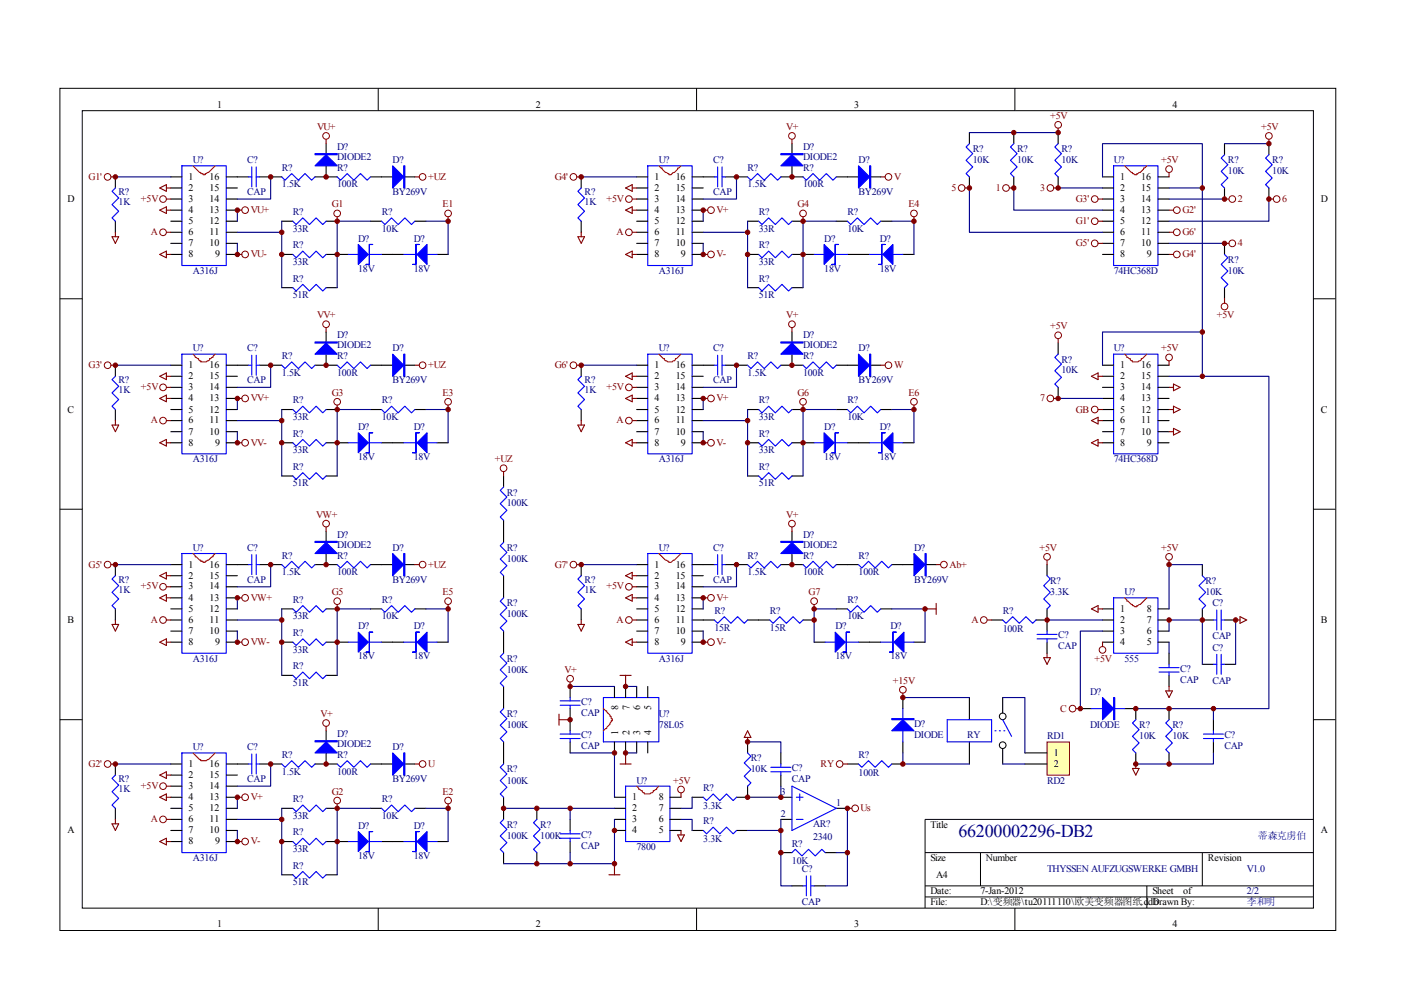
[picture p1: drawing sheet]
<svg xmlns="http://www.w3.org/2000/svg" width="297mm" height="210mm" viewBox="0 0 297 210" stroke-linecap="round" stroke-linejoin="round" font-family="sans-serif">
<defs><g id="words">
<text font-size="3.8" fill="#000080" x="203.2" y="177.5">66200002296-DB2</text>
<g font-size="2.1">
<text x="46.1" y="22.9">1</text>
<text x="113.6" y="22.9">2</text>
<text x="181.1" y="22.9">3</text>
<text x="248.6" y="22.9">4</text>
<text x="40" y="38.1">1</text>
<text x="40" y="40.5">2</text>
<text x="44.4" y="40.5">15</text>
<text x="44.4" y="38.1">16</text>
<text x="138.8" y="38.1">1</text>
<text x="138.8" y="40.5">2</text>
<text x="143.3" y="40.5">15</text>
<text x="143.3" y="38.1">16</text>
<text x="237.5" y="38.1">1</text>
<text x="237.5" y="40.5">2</text>
<text x="242" y="40.5">15</text>
<text x="242" y="38.1">16</text>
<text x="14.3" y="42.8">D</text>
<text x="40" y="42.8">3</text>
<text x="40" y="45.1">4</text>
<text x="40" y="47.5">5</text>
<text x="44.4" y="47.5">12</text>
<text x="44.4" y="45.1">13</text>
<text x="44.4" y="42.8">14</text>
<text x="138.8" y="42.8">3</text>
<text x="138.8" y="45.1">4</text>
<text x="138.8" y="47.5">5</text>
<text x="143.3" y="47.5">12</text>
<text x="143.3" y="45.1">13</text>
<text x="143.3" y="42.8">14</text>
<text x="237.5" y="42.8">3</text>
<text x="237.5" y="45.1">4</text>
<text x="237.5" y="47.5">5</text>
<text x="242" y="47.5">12</text>
<text x="242" y="45.1">13</text>
<text x="242" y="42.8">14</text>
<text x="280.1" y="42.8">D</text>
<text x="40" y="49.9">6</text>
<text x="40" y="52.2">7</text>
<text x="44.4" y="52.2">10</text>
<text x="44.4" y="49.9">11</text>
<text x="138.8" y="49.9">6</text>
<text x="138.8" y="52.2">7</text>
<text x="143.3" y="52.2">10</text>
<text x="143.3" y="49.9">11</text>
<text x="237.5" y="49.9">6</text>
<text x="237.5" y="52.2">7</text>
<text x="242" y="52.2">10</text>
<text x="242" y="49.9">11</text>
<text x="40" y="54.5">8</text>
<text x="45.6" y="54.5">9</text>
<text x="138.8" y="54.5">8</text>
<text x="144.4" y="54.5">9</text>
<text x="237.5" y="54.5">8</text>
<text x="243.2" y="54.5">9</text>
<text x="40" y="78.1">1</text>
<text x="40" y="80.4">2</text>
<text x="40" y="82.7">3</text>
<text x="44.4" y="82.7">14</text>
<text x="44.4" y="80.4">15</text>
<text x="44.4" y="78.1">16</text>
<text x="138.8" y="78.1">1</text>
<text x="138.8" y="80.4">2</text>
<text x="138.8" y="82.7">3</text>
<text x="143.3" y="82.7">14</text>
<text x="143.3" y="80.4">15</text>
<text x="143.3" y="78.1">16</text>
<text x="237.5" y="78.1">1</text>
<text x="237.5" y="80.4">2</text>
<text x="237.5" y="82.7">3</text>
<text x="242" y="82.7">14</text>
<text x="242" y="80.4">15</text>
<text x="242" y="78.1">16</text>
<text x="14.3" y="87.5">C</text>
<text x="40" y="85.1">4</text>
<text x="40" y="87.5">5</text>
<text x="40" y="89.8">6</text>
<text x="44.4" y="89.8">11</text>
<text x="44.4" y="87.5">12</text>
<text x="44.4" y="85.1">13</text>
<text x="138.8" y="85.1">4</text>
<text x="138.8" y="87.5">5</text>
<text x="138.8" y="89.8">6</text>
<text x="143.3" y="89.8">11</text>
<text x="143.3" y="87.5">12</text>
<text x="143.3" y="85.1">13</text>
<text x="237.5" y="85.1">4</text>
<text x="237.5" y="87.5">5</text>
<text x="237.5" y="89.8">6</text>
<text x="242" y="89.8">11</text>
<text x="242" y="87.5">12</text>
<text x="242" y="85.1">13</text>
<text x="280.1" y="87.5">C</text>
<text x="40" y="92.1">7</text>
<text x="40" y="94.5">8</text>
<text x="44.4" y="92.1">10</text>
<text x="45.6" y="94.5">9</text>
<text x="138.8" y="92.1">7</text>
<text x="138.8" y="94.5">8</text>
<text x="143.3" y="92.1">10</text>
<text x="144.4" y="94.5">9</text>
<text x="237.5" y="92.1">7</text>
<text x="237.5" y="94.5">8</text>
<text x="242" y="92.1">10</text>
<text x="243.2" y="94.5">9</text>
<text x="40" y="120.3">1</text>
<text x="40" y="122.7">2</text>
<text x="40" y="125">3</text>
<text x="44.4" y="125">14</text>
<text x="44.4" y="122.7">15</text>
<text x="44.4" y="120.3">16</text>
<text x="138.8" y="120.3">1</text>
<text x="138.8" y="122.7">2</text>
<text x="138.8" y="125">3</text>
<text x="143.3" y="125">14</text>
<text x="143.3" y="122.7">15</text>
<text x="143.3" y="120.3">16</text>
<text x="40" y="127.4">4</text>
<text x="40" y="129.7">5</text>
<text x="44.4" y="129.7">12</text>
<text x="44.4" y="127.4">13</text>
<text x="138.8" y="127.4">4</text>
<text x="138.8" y="129.7">5</text>
<text x="143.3" y="129.7">12</text>
<text x="143.3" y="127.4">13</text>
<text x="237.5" y="129.7">1</text>
<text x="243.2" y="129.7">8</text>
<text x="14.3" y="132.1">B</text>
<text x="40" y="132.1">6</text>
<text x="40" y="134.4">7</text>
<text x="40" y="136.8">8</text>
<text x="44.4" y="134.4">10</text>
<text x="44.4" y="132.1">11</text>
<text x="45.6" y="136.8">9</text>
<text x="138.8" y="132.1">6</text>
<text x="138.8" y="134.4">7</text>
<text x="138.8" y="136.8">8</text>
<text x="143.3" y="134.4">10</text>
<text x="143.3" y="132.1">11</text>
<text x="144.4" y="136.8">9</text>
<text x="237.5" y="132.1">2</text>
<text x="237.5" y="134.4">3</text>
<text x="237.5" y="136.8">4</text>
<text x="243.2" y="136.8">5</text>
<text x="243.2" y="134.4">6</text>
<text x="243.2" y="132.1">7</text>
<text x="280.1" y="132.1">B</text>
<text x="131.1" y="155.9" transform="rotate(-90 131.1 155.9)">1</text>
<text x="131.1" y="150.5" transform="rotate(-90 131.1 150.5)">8</text>
<text x="133.4" y="155.9" transform="rotate(-90 133.4 155.9)">2</text>
<text x="133.4" y="150.5" transform="rotate(-90 133.4 150.5)">7</text>
<text x="135.7" y="155.9" transform="rotate(-90 135.7 155.9)">3</text>
<text x="135.7" y="150.5" transform="rotate(-90 135.7 150.5)">6</text>
<text x="138.1" y="155.9" transform="rotate(-90 138.1 155.9)">4</text>
<text x="138.1" y="150.5" transform="rotate(-90 138.1 150.5)">5</text>
<text x="223.4" y="160.3">1</text>
<text x="40" y="162.6">1</text>
<text x="40" y="164.9">2</text>
<text x="40" y="167.3">3</text>
<text x="44.4" y="167.3">14</text>
<text x="44.4" y="164.9">15</text>
<text x="44.4" y="162.6">16</text>
<text x="223.4" y="162.6">2</text>
<text x="40" y="169.6">4</text>
<text x="40" y="172">5</text>
<text x="44.4" y="172">12</text>
<text x="44.4" y="169.6">13</text>
<text x="134" y="169.6">1</text>
<text x="134" y="172">2</text>
<text x="139.7" y="172">7</text>
<text x="139.7" y="169.6">8</text>
<text x="14.3" y="176.7">A</text>
<text x="40" y="174.3">6</text>
<text x="40" y="176.7">7</text>
<text x="40" y="179">8</text>
<text x="44.4" y="176.7">10</text>
<text x="44.4" y="174.3">11</text>
<text x="45.6" y="179">9</text>
<text x="134" y="174.3">3</text>
<text x="134" y="176.7">4</text>
<text x="139.7" y="176.7">5</text>
<text x="139.7" y="174.3">6</text>
<text x="197.3" y="175.5">Title</text>
<text x="280.1" y="176.7">A</text>
<text x="197.3" y="182.6">Size</text>
<text x="209" y="182.6">Number</text>
<text x="256.1" y="182.6">Revision</text>
<text x="197.3" y="189.6">Date:</text>
<text x="197.3" y="192">File:</text>
<text x="198.5" y="186.1">A4</text>
<text x="207.9" y="189.6">7-Jan-2012</text>
<text x="207.9" y="192">D:\变频器\tu20111110\欧美变频器图纸.ddb</text>
<text x="244.3" y="189.6">Sheet</text>
<text x="244.3" y="192">Drawn By:</text>
<text x="250.9" y="189.6">of</text>
<text x="46.1" y="196.6">1</text>
<text x="113.6" y="196.6">2</text>
<text x="181.1" y="196.6">3</text>
<text x="248.6" y="196.6">4</text>
</g>
<g font-size="2.1" fill="#800000">
<text x="67.2" y="27.5">VU+</text>
<text x="166.7" y="27.5">V+</text>
<text x="222.7" y="25.2">+5V</text>
<text x="267.4" y="27.5">+5V</text>
<text x="246.2" y="34.6">+5V</text>
<text x="18.8" y="38.1">G1'</text>
<text x="90.8" y="38.1">+UZ</text>
<text x="117.6" y="38.1">G4'</text>
<text x="189.6" y="38.1">V</text>
<text x="201.8" y="40.5">5</text>
<text x="211.2" y="40.5">1</text>
<text x="220.6" y="40.5">3</text>
<text x="29.9" y="42.8">+5V</text>
<text x="53.2" y="45.1">VU+</text>
<text x="70.4" y="44">G1</text>
<text x="93.8" y="44">E1</text>
<text x="128.6" y="42.8">+5V</text>
<text x="151.9" y="45.1">V+</text>
<text x="169.1" y="44">G4</text>
<text x="192.6" y="44">E4</text>
<text x="228.1" y="47.5">G1'</text>
<text x="228.1" y="42.8">G3'</text>
<text x="250.7" y="45.1">G2'</text>
<text x="262.5" y="42.8">2</text>
<text x="271.9" y="42.8">6</text>
<text x="32" y="49.9">A</text>
<text x="130.7" y="49.9">A</text>
<text x="228.1" y="52.2">G5'</text>
<text x="250.7" y="49.9">G6'</text>
<text x="262.5" y="52.2">4</text>
<text x="53.2" y="54.5">VU-</text>
<text x="151.9" y="54.5">V-</text>
<text x="250.7" y="54.5">G4'</text>
<text x="67.2" y="67.5">VV+</text>
<text x="166.7" y="67.5">V+</text>
<text x="222.7" y="69.8">+5V</text>
<text x="258" y="67.5">+5V</text>
<text x="246.2" y="74.5">+5V</text>
<text x="18.8" y="78.1">G3'</text>
<text x="29.9" y="82.7">+5V</text>
<text x="70.4" y="83.9">G3</text>
<text x="90.8" y="78.1">+UZ</text>
<text x="93.8" y="83.9">E3</text>
<text x="117.6" y="78.1">G6'</text>
<text x="128.6" y="82.7">+5V</text>
<text x="169.1" y="83.9">G6</text>
<text x="189.6" y="78.1">W</text>
<text x="192.6" y="83.9">E6</text>
<text x="32" y="89.8">A</text>
<text x="53.2" y="85.1">VV+</text>
<text x="130.7" y="89.8">A</text>
<text x="151.9" y="85.1">V+</text>
<text x="220.6" y="85.1">7</text>
<text x="228.1" y="87.5">GB</text>
<text x="53.2" y="94.5">VV-</text>
<text x="151.9" y="94.5">V-</text>
<text x="104.9" y="98">+UZ</text>
<text x="67.1" y="109.7">VW+</text>
<text x="166.7" y="109.7">V+</text>
<text x="220.4" y="116.8">+5V</text>
<text x="246.2" y="116.8">+5V</text>
<text x="18.8" y="120.3">G5'</text>
<text x="29.9" y="125">+5V</text>
<text x="90.8" y="120.3">+UZ</text>
<text x="117.6" y="120.3">G7'</text>
<text x="128.6" y="125">+5V</text>
<text x="201.3" y="120.3">Ab+</text>
<text x="53.2" y="127.4">VW+</text>
<text x="70.4" y="126.2">G5</text>
<text x="93.8" y="126.2">E5</text>
<text x="151.9" y="127.4">V+</text>
<text x="171.4" y="126.2">G7</text>
<text x="32" y="132.1">A</text>
<text x="53.2" y="136.8">VW-</text>
<text x="130.7" y="132.1">A</text>
<text x="151.9" y="136.8">V-</text>
<text x="206" y="132.1">A</text>
<text x="119.7" y="142.6">V+</text>
<text x="232.1" y="140.3">+5V</text>
<text x="189.3" y="145">+15V</text>
<text x="68" y="152">V+</text>
<text x="224.8" y="150.9">C</text>
<text x="18.8" y="162.6">G2'</text>
<text x="29.9" y="167.3">+5V</text>
<text x="90.8" y="162.6">U</text>
<text x="142.7" y="166.1">+5V</text>
<text x="174" y="162.6">RY</text>
<text x="53.2" y="169.6">V+</text>
<text x="70.4" y="168.5">G2</text>
<text x="93.8" y="168.5">E2</text>
<text x="182.5" y="172">Us</text>
<text x="32" y="174.3">A</text>
<text x="53.2" y="179">V-</text>
</g>
<g font-size="2.1" fill="#000080">
<text x="40.9" y="34.6">U?</text>
<text x="52.4" y="34.6">C?</text>
<text x="71.5" y="31.8">D?</text>
<text x="71.5" y="33.9">DIODE2</text>
<text x="83.2" y="34.6">D?</text>
<text x="139.7" y="34.6">U?</text>
<text x="151.2" y="34.6">C?</text>
<text x="170.3" y="31.8">D?</text>
<text x="170.3" y="33.9">DIODE2</text>
<text x="182" y="34.6">D?</text>
<text x="206.2" y="32.3">R?</text>
<text x="206.2" y="34.6">10K</text>
<text x="215.6" y="32.3">R?</text>
<text x="215.6" y="34.6">10K</text>
<text x="225" y="32.3">R?</text>
<text x="225" y="34.6">10K</text>
<text x="236.1" y="34.6">U?</text>
<text x="260.3" y="34.6">R?</text>
<text x="269.7" y="34.6">R?</text>
<text x="25.1" y="41.4">R?</text>
<text x="52.4" y="41.4">CAP</text>
<text x="59.8" y="36.3">R?</text>
<text x="59.8" y="39.7">1.5K</text>
<text x="71.5" y="36.3">R?</text>
<text x="71.5" y="39.7">100R</text>
<text x="83.2" y="41.4">BY269V</text>
<text x="124" y="41.4">R?</text>
<text x="151.2" y="41.4">CAP</text>
<text x="158.5" y="36.3">R?</text>
<text x="158.5" y="39.7">1.5K</text>
<text x="170.3" y="36.3">R?</text>
<text x="170.3" y="39.7">100R</text>
<text x="182" y="41.4">BY269V</text>
<text x="260.3" y="36.9">10K</text>
<text x="269.7" y="36.9">10K</text>
<text x="25.1" y="43.5">1K</text>
<text x="62.1" y="45.6">R?</text>
<text x="80.9" y="45.6">R?</text>
<text x="124" y="43.5">1K</text>
<text x="160.9" y="45.6">R?</text>
<text x="179.7" y="45.6">R?</text>
<text x="62.1" y="49.1">33R</text>
<text x="62.1" y="52.7">R?</text>
<text x="75.9" y="51.2">D?</text>
<text x="80.9" y="49.1">10K</text>
<text x="87.7" y="51.2">D?</text>
<text x="160.9" y="49.1">33R</text>
<text x="160.9" y="52.7">R?</text>
<text x="174.8" y="51.2">D?</text>
<text x="179.7" y="49.1">10K</text>
<text x="186.5" y="51.2">D?</text>
<text x="40.9" y="58.1">A316J</text>
<text x="62.1" y="56.2">33R</text>
<text x="62.1" y="59.7">R?</text>
<text x="75.9" y="57.6">18V</text>
<text x="87.7" y="57.6">18V</text>
<text x="139.7" y="58.1">A316J</text>
<text x="160.9" y="56.2">33R</text>
<text x="160.9" y="59.7">R?</text>
<text x="174.8" y="57.6">18V</text>
<text x="186.5" y="57.6">18V</text>
<text x="236.1" y="58.1">74HC368D</text>
<text x="260.3" y="55.7">R?</text>
<text x="260.3" y="58.1">10K</text>
<text x="62.1" y="63.3">51R</text>
<text x="160.9" y="63.3">51R</text>
<text x="71.5" y="71.7">D?</text>
<text x="170.3" y="71.7">D?</text>
<text x="40.9" y="74.5">U?</text>
<text x="52.4" y="74.5">C?</text>
<text x="59.8" y="76.1">R?</text>
<text x="71.5" y="76.1">R?</text>
<text x="71.5" y="73.8">DIODE2</text>
<text x="83.2" y="74.5">D?</text>
<text x="139.7" y="74.5">U?</text>
<text x="151.2" y="74.5">C?</text>
<text x="158.5" y="76.1">R?</text>
<text x="170.3" y="76.1">R?</text>
<text x="170.3" y="73.8">DIODE2</text>
<text x="182" y="74.5">D?</text>
<text x="225" y="76.9">R?</text>
<text x="236.1" y="74.5">U?</text>
<text x="25.1" y="81.3">R?</text>
<text x="25.1" y="83.4">1K</text>
<text x="52.4" y="81.3">CAP</text>
<text x="59.8" y="79.7">1.5K</text>
<text x="71.5" y="79.7">100R</text>
<text x="83.2" y="81.3">BY269V</text>
<text x="124" y="81.3">R?</text>
<text x="124" y="83.4">1K</text>
<text x="151.2" y="81.3">CAP</text>
<text x="158.5" y="79.7">1.5K</text>
<text x="170.3" y="79.7">100R</text>
<text x="182" y="81.3">BY269V</text>
<text x="225" y="79.2">10K</text>
<text x="62.1" y="85.5">R?</text>
<text x="62.1" y="89.1">33R</text>
<text x="80.9" y="85.5">R?</text>
<text x="80.9" y="89.1">10K</text>
<text x="160.9" y="85.5">R?</text>
<text x="160.9" y="89.1">33R</text>
<text x="179.7" y="85.5">R?</text>
<text x="179.7" y="89.1">10K</text>
<text x="62.1" y="92.6">R?</text>
<text x="75.9" y="91.2">D?</text>
<text x="87.7" y="91.2">D?</text>
<text x="160.9" y="92.6">R?</text>
<text x="174.8" y="91.2">D?</text>
<text x="186.5" y="91.2">D?</text>
<text x="40.9" y="98">A316J</text>
<text x="62.1" y="96.1">33R</text>
<text x="62.1" y="99.7">R?</text>
<text x="75.9" y="97.6">18V</text>
<text x="87.7" y="97.6">18V</text>
<text x="139.7" y="98">A316J</text>
<text x="160.9" y="96.1">33R</text>
<text x="160.9" y="99.7">R?</text>
<text x="174.8" y="97.6">18V</text>
<text x="186.5" y="97.6">18V</text>
<text x="236.1" y="98">74HC368D</text>
<text x="62.1" y="103.1">51R</text>
<text x="107.4" y="105.1">R?</text>
<text x="107.4" y="107.4">100K</text>
<text x="160.9" y="103.1">51R</text>
<text x="71.5" y="114">D?</text>
<text x="170.3" y="114">D?</text>
<text x="40.9" y="116.8">U?</text>
<text x="52.4" y="116.8">C?</text>
<text x="59.8" y="118.5">R?</text>
<text x="71.5" y="118.5">R?</text>
<text x="71.5" y="116.1">DIODE2</text>
<text x="83.2" y="116.8">D?</text>
<text x="107.4" y="116.8">R?</text>
<text x="107.4" y="119.1">100K</text>
<text x="139.7" y="116.8">U?</text>
<text x="151.2" y="116.8">C?</text>
<text x="158.5" y="118.5">R?</text>
<text x="170.3" y="118.5">R?</text>
<text x="170.3" y="116.1">DIODE2</text>
<text x="182" y="118.5">R?</text>
<text x="193.8" y="116.8">D?</text>
<text x="25.1" y="123.6">R?</text>
<text x="25.1" y="125.7">1K</text>
<text x="52.4" y="123.6">CAP</text>
<text x="59.8" y="121.9">1.5K</text>
<text x="71.5" y="121.9">100R</text>
<text x="83.2" y="123.6">BY269V</text>
<text x="124" y="123.6">R?</text>
<text x="124" y="125.7">1K</text>
<text x="151.2" y="123.6">CAP</text>
<text x="158.5" y="121.9">1.5K</text>
<text x="170.3" y="121.9">100R</text>
<text x="182" y="121.9">100R</text>
<text x="193.8" y="123.6">BY269V</text>
<text x="222.7" y="123.9">R?</text>
<text x="255.6" y="123.9">R?</text>
<text x="62.1" y="127.9">R?</text>
<text x="62.1" y="131.3">33R</text>
<text x="80.9" y="127.9">R?</text>
<text x="80.9" y="131.3">10K</text>
<text x="107.4" y="128.5">R?</text>
<text x="107.4" y="130.9">100K</text>
<text x="151.5" y="130.1">R?</text>
<text x="163.2" y="130.1">R?</text>
<text x="179.7" y="127.9">R?</text>
<text x="179.7" y="131.3">10K</text>
<text x="212.6" y="130.1">R?</text>
<text x="222.7" y="126.2">3.3K</text>
<text x="238.4" y="126.2">U?</text>
<text x="255.6" y="126.2">10K</text>
<text x="257" y="128.5">C?</text>
<text x="62.1" y="134.9">R?</text>
<text x="75.9" y="133.4">D?</text>
<text x="87.7" y="133.4">D?</text>
<text x="151.5" y="133.7">15R</text>
<text x="163.2" y="133.7">15R</text>
<text x="177.1" y="133.4">D?</text>
<text x="188.8" y="133.4">D?</text>
<text x="212.6" y="134">100R</text>
<text x="224.4" y="135.3">C?</text>
<text x="224.4" y="137.7">CAP</text>
<text x="257" y="135.6">CAP</text>
<text x="257" y="137.9">C?</text>
<text x="40.9" y="140.3">A316J</text>
<text x="62.1" y="138.4">33R</text>
<text x="62.1" y="141.9">R?</text>
<text x="75.9" y="139.8">18V</text>
<text x="87.7" y="139.8">18V</text>
<text x="107.4" y="140.3">R?</text>
<text x="107.4" y="142.6">100K</text>
<text x="139.7" y="140.3">A316J</text>
<text x="177.1" y="139.8">18V</text>
<text x="188.8" y="139.8">18V</text>
<text x="238.4" y="140.3">555</text>
<text x="250.2" y="142.4">C?</text>
<text x="62.1" y="145.5">51R</text>
<text x="123.2" y="149.5">C?</text>
<text x="231.1" y="147.3">D?</text>
<text x="250.2" y="144.7">CAP</text>
<text x="257" y="145">CAP</text>
<text x="107.4" y="152">R?</text>
<text x="107.4" y="154.4">100K</text>
<text x="123.2" y="151.8">CAP</text>
<text x="139.7" y="152">U?</text>
<text x="139.7" y="154.4">78L05</text>
<text x="193.8" y="154.1">D?</text>
<text x="231.1" y="154.4">DIODE</text>
<text x="241.6" y="154.4">R?</text>
<text x="248.6" y="154.4">R?</text>
<text x="40.9" y="159.1">U?</text>
<text x="52.4" y="159.1">C?</text>
<text x="59.8" y="160.7">R?</text>
<text x="71.5" y="160.7">R?</text>
<text x="71.5" y="156.2">D?</text>
<text x="71.5" y="158.3">DIODE2</text>
<text x="83.2" y="159.1">D?</text>
<text x="123.2" y="156.5">C?</text>
<text x="123.2" y="158.8">CAP</text>
<text x="159.2" y="161.4">R?</text>
<text x="182" y="160.7">R?</text>
<text x="193.8" y="156.5">DIODE</text>
<text x="205.1" y="156.5">RY</text>
<text x="222" y="156.7">RD1</text>
<text x="241.6" y="156.7">10K</text>
<text x="248.6" y="156.7">10K</text>
<text x="259.6" y="156.5">C?</text>
<text x="259.6" y="158.8">CAP</text>
<text x="25.1" y="165.9">R?</text>
<text x="25.1" y="168">1K</text>
<text x="52.4" y="165.9">CAP</text>
<text x="59.8" y="164.3">1.5K</text>
<text x="71.5" y="164.3">100R</text>
<text x="83.2" y="165.9">BY269V</text>
<text x="107.4" y="163.8">R?</text>
<text x="107.4" y="166.1">100K</text>
<text x="135" y="166.1">U?</text>
<text x="149.1" y="167.7">R?</text>
<text x="159.2" y="163.8">10K</text>
<text x="167.9" y="163.5">C?</text>
<text x="167.9" y="165.9">CAP</text>
<text x="182" y="164.4">100R</text>
<text x="222" y="166.1">RD2</text>
<text x="62.1" y="170.1">R?</text>
<text x="62.1" y="173.7">33R</text>
<text x="80.9" y="170.1">R?</text>
<text x="80.9" y="173.7">10K</text>
<text x="149.1" y="171.5">3.3K</text>
<text x="165.5" y="173.2">2</text>
<text x="165.5" y="168.5">3</text>
<text x="177.3" y="170.8">1</text>
<text x="62.1" y="177.1">R?</text>
<text x="75.9" y="175.8">D?</text>
<text x="87.7" y="175.8">D?</text>
<text x="107.4" y="175.5">R?</text>
<text x="107.4" y="177.9">100K</text>
<text x="114.6" y="175.5">R?</text>
<text x="114.6" y="177.9">100K</text>
<text x="123.2" y="177.6">C?</text>
<text x="149.1" y="174.8">R?</text>
<text x="149.1" y="178.6">3.3K</text>
<text x="167.9" y="179.5">R?</text>
<text x="172.4" y="175.3">AR?</text>
<text x="172.4" y="178.1">2340</text>
<text x="266.7" y="177.9">蒂森克虏伯</text>
<text x="40.9" y="182.6">A316J</text>
<text x="62.1" y="180.7">33R</text>
<text x="62.1" y="184.2">R?</text>
<text x="75.9" y="182">18V</text>
<text x="87.7" y="182">18V</text>
<text x="123.2" y="180">CAP</text>
<text x="135" y="180.2">7800</text>
<text x="167.9" y="183.2">10K</text>
<text x="170" y="184.9">C?</text>
<text x="222" y="184.9">THYSSEN AUFZUGSWERKE GMBH</text>
<text x="264.3" y="184.9">V1.0</text>
<text x="62.1" y="187.7">51R</text>
<text x="170" y="192">CAP</text>
<text x="264.3" y="189.6">2/2</text>
<text x="264.3" y="192">李和明</text>
</g>
</g></defs>
<g fill="none" stroke="#000" stroke-width=".21">
<path d="M12.7 18.7h270.5v178.6h-270.5zM80.2 18.7v4.7M147.7 18.7v4.7M215.2 18.7v4.7M17.4 23.5h261.1v169h-261.1zM12.7 63.3h4.7M278.4 63.3h4.7M12.7 108h4.7M278.4 108h4.7M12.7 152.6h4.7M278.4 152.6h4.7M278.4 173.7h-82.3v18.8"/>
<path d="M80.2 192.5v4.7M147.7 192.5v4.7M196.1 180.8h82.3M196.1 187.8h82.3M196.1 190.2h82.3M207.9 180.8v7M215.2 192.5v4.7M243.2 187.8v4.7M254.9 180.8v7"/>
<circle cx="212.6" cy="158" r=".71"/>
<circle cx="212.6" cy="151.9" r=".71"/>
</g>
<g fill="none" stroke="#00f" stroke-width=".23">
<path d="M24.5 39.9l-.7 .7 1.4 1.4-1.4 1.4 1.4 1.4-1.4 1.4 .7 .7M38.6 35.2h9.4v21.1h-9.4zM52.7 37.5h.7M53.4 35.4v4.2M54.3 37.5h.7M54.3 35.4v4.2M59.7 37.5l.7 .7 1.4-1.4 1.5 1.4 1.4-1.4 1.4 1.4 .7-.7M71.5 37.5l.7 .7 1.4-1.4 1.4 1.4 1.4-1.4 1.4 1.4 .7-.7M123.2 39.9l-.7 .7 1.4 1.4-1.4 1.4 1.4 1.4-1.4 1.4 .7 .7M137.3 35.2h9.4v21.1h-9.4zM151.4 37.5h.8M152.2 35.4v4.2"/>
<path d="M153.1 37.5h.7M153.1 35.4v4.2M158.5 37.5l.7 .7 1.4-1.4 1.4 1.4 1.4-1.4 1.5 1.4 .7-.7M170.3 37.5l.7 .7 1.4-1.4 1.4 1.4 1.4-1.4 1.4 1.4 .7-.7M205.5 30.5l-.7 .7 1.4 1.4-1.4 1.4 1.4 1.4-1.4 1.4 .7 .7M214.9 30.5l-.7 .7 1.4 1.4-1.4 1.4 1.4 1.4-1.4 1.4 .7 .7M224.3 30.5l-.7 .7 1.5 1.4-1.5 1.4 1.5 1.4-1.5 1.4 .7 .7M236.1 35.2h9.4v21.1h-9.4zM259.6 32.8l-.7 .7 1.4 1.4-1.4 1.4 1.4 1.4-1.4 1.5 .7 .7M269 32.8l-.7 .7 1.4 1.4-1.4 1.4 1.4 1.4-1.4 1.5 .7 .7M62.1 46.9l.7 .7 1.4-1.4 1.4 1.4 1.4-1.4 1.4 1.4 .7-.7M62.1 53.9l.7 .8 1.4-1.5 1.4 1.5 1.4-1.5 1.4 1.5 .7-.8"/>
<path d="M73.8 53.9h7.1M80.9 46.9l.7 .7 1.4-1.4 1.4 1.4 1.4-1.4 1.4 1.4 .8-.7M85.6 53.9h7.1M160.9 46.9l.7 .7 1.4-1.4 1.4 1.4 1.4-1.4 1.4 1.4 .7-.7M160.9 53.9l.7 .8 1.4-1.5 1.4 1.5 1.4-1.5 1.4 1.5 .7-.8M172.6 53.9h7.1M179.7 46.9l.7 .7 1.4-1.4 1.4 1.4 1.4-1.4 1.4 1.4 .7-.7M184.4 53.9h7M259.6 53.9l.7 .8-1.4 1.4 1.4 1.4-1.4 1.4 1.4 1.4-.7 .7M24.5 79.8l-.7 .7 1.4 1.4-1.4 1.4 1.4 1.4-1.4 1.4 .7 .7M38.6 75.1h9.4v21.1h-9.4zM52.7 77.4h.7"/>
<path d="M53.4 75.3v4.2M54.3 75.3v4.2M54.3 77.4h.7M59.7 77.4l.7 .7 1.4-1.4 1.5 1.4 1.4-1.4 1.4 1.4 .7-.7M62.1 61l.7 .7 1.4-1.4 1.4 1.4 1.4-1.4 1.4 1.4 .7-.7M71.5 77.4l.7 .7 1.4-1.4 1.4 1.4 1.4-1.4 1.4 1.4 .7-.7M123.2 79.8l-.7 .7 1.4 1.4-1.4 1.4 1.4 1.4-1.4 1.4 .7 .7M137.3 75.1h9.4v21.1h-9.4zM151.4 77.4h.8M152.2 75.3v4.2M153.1 77.4h.7M153.1 75.3v4.2"/>
<path d="M158.5 77.4l.7 .7 1.4-1.4 1.4 1.4 1.4-1.4 1.5 1.4 .7-.7M160.9 61l.7 .7 1.4-1.4 1.4 1.4 1.4-1.4 1.4 1.4 .7-.7M170.3 77.4l.7 .7 1.4-1.4 1.4 1.4 1.4-1.4 1.4 1.4 .7-.7M224.3 75.1l-.7 .7 1.5 1.4-1.5 1.4 1.5 1.4-1.5 1.4 .7 .7M236.1 75.1h9.4v21.1h-9.4zM62.1 86.8l.7 .7 1.4-1.4 1.4 1.4 1.4-1.4 1.4 1.4 .7-.7M62.1 93.9l.7 .7 1.4-1.4 1.4 1.4 1.4-1.4 1.4 1.4 .7-.7M73.8 93.9h7.1M80.9 86.8l.7 .7 1.4-1.4 1.4 1.4 1.4-1.4 1.4 1.4 .8-.7M85.6 93.9h7.1M160.9 86.8l.7 .7 1.4-1.4 1.4 1.4 1.4-1.4 1.4 1.4 .7-.7M160.9 93.9l.7 .7 1.4-1.4 1.4 1.4 1.4-1.4 1.4 1.4 .7-.7"/>
<path d="M172.6 93.9h7.1M179.7 86.8l.7 .7 1.4-1.4 1.4 1.4 1.4-1.4 1.4 1.4 .7-.7M184.4 93.9h7M38.6 117.4h9.4v21.1h-9.4zM52.7 119.7h.7M53.4 117.6v4.2M54.3 117.6v4.2M54.3 119.7h.7M59.7 119.7l.7 .7 1.4-1.4 1.5 1.4 1.4-1.4 1.4 1.4 .7-.7M62.1 100.9l.7 .7 1.4-1.4 1.4 1.4 1.4-1.4 1.4 1.4 .7-.7M71.5 119.7l.7 .7 1.4-1.4 1.4 1.4 1.4-1.4 1.4 1.4 .7-.7M106.8 115l-.7 .7 1.4 1.4-1.4 1.4 1.4 1.4-1.4 1.5 .7 .7"/>
<path d="M106.8 103.3l-.7 .7 1.4 1.4-1.4 1.4 1.4 1.4-1.4 1.4 .7 .7M137.3 117.4h9.4v21.1h-9.4zM151.4 119.7h.8M152.2 117.6v4.2M153.1 119.7h.7M153.1 117.6v4.2M158.5 119.7l.7 .7 1.4-1.4 1.4 1.4 1.4-1.4 1.5 1.4 .7-.7M160.9 100.9l.7 .7 1.4-1.4 1.4 1.4 1.4-1.4 1.4 1.4 .7-.7M170.3 119.7l.7 .7 1.4-1.4 1.4 1.4 1.4-1.4 1.4 1.4 .7-.7M182 119.7l.7 .7 1.4-1.4 1.4 1.4 1.5-1.4 1.4 1.4 .7-.7M24.5 122.1l-.7 .7 1.4 1.4-1.4 1.4 1.4 1.4-1.4 1.4 .7 .7M62.1 129.1l.7 .7 1.4-1.4 1.4 1.4 1.4-1.4 1.4 1.4 .7-.7"/>
<path d="M62.1 136.2l.7 .7 1.4-1.5 1.4 1.5 1.4-1.5 1.4 1.5 .7-.7M73.8 136.2h7.1M80.9 129.1l.7 .7 1.4-1.4 1.4 1.4 1.4-1.4 1.4 1.4 .8-.7M85.6 136.2h7.1M106.8 138.5l-.7 .7 1.4 1.4-1.4 1.4 1.4 1.4-1.4 1.4 .7 .7M106.8 126.8l-.7 .7 1.4 1.4-1.4 1.4 1.4 1.4-1.4 1.4 .7 .7M123.2 122.1l-.7 .7 1.4 1.4-1.4 1.4 1.4 1.4-1.4 1.4 .7 .7M151.4 131.5l.8 .7 1.4-1.4 1.4 1.4 1.4-1.4 1.4 1.4 .7-.7M163.2 131.5l.7 .7 1.4-1.4 1.4 1.4 1.4-1.4 1.5 1.4 .7-.7M175 136.2h7M179.7 129.1l.7 .7 1.4-1.4 1.4 1.4 1.4-1.4 1.4 1.4 .7-.7M186.7 136.2h7.1"/>
<path d="M212.6 131.5l.7 .7 1.4-1.4 1.4 1.4 1.4-1.4 1.4 1.4 .7-.7M219.9 134.5h4.2M219.9 135.4h4.2M222 122.1l.7 .7-1.4 1.4 1.4 1.4-1.4 1.4 1.4 1.4-.7 .7M222 133.8v.7M222 135.4v.8M236.1 126.8h9.4v11.7h-9.4zM254.9 122.1l.7 .7-1.4 1.4 1.4 1.4-1.4 1.4 1.4 1.4-.7 .7M257.3 131.5h.7M258 129.3v4.3M258 138.7v4.3M258.9 131.5h.7"/>
<path d="M258.9 129.3v4.3M258.9 138.7v4.3M38.6 159.6h9.4v21.2h-9.4zM53.4 159.9v4.2M54.3 159.9v4.2M62.1 143.2l.7 .7 1.4-1.4 1.4 1.4 1.4-1.4 1.4 1.4 .7-.7M106.8 150.2l-.7 .7 1.4 1.5-1.4 1.4 1.4 1.4-1.4 1.4 .7 .7M118.8 155.6h4.2M118.8 156.6h4.2M118.8 148.6h4.2M118.8 149.5h4.2M120.9 147.9v.7"/>
<path d="M120.9 149.5v.7M120.9 154.9v.7M120.9 156.6v.7M127.9 147.9h11.8v9.4h-11.8zM158.5 159.6l.7 .7-1.4 1.5 1.4 1.4-1.4 1.4 1.4 1.4-.7 .7M191.4 150.2v7.1M200.8 152.6h9.4v4.7h-9.4zM210.9 154.9h.3M211.9 154.9h.2M212.6 152.6l1.9 3.5M212.8 154.9h.3M231.4 150.2h7.1"/>
<path d="M240.8 152.6l-.7 .7 1.4 1.4-1.4 1.4 1.4 1.4-1.4 1.4 .7 .7M245.7 141.6h4.3M245.7 142.5h4.3M247.9 152.6l-.7 .7 1.4 1.4-1.4 1.4 1.4 1.4-1.4 1.4 .7 .7M247.9 140.9v.7M247.9 142.5v.7M255.2 155.6h4.2M255.2 156.6h4.2M257.3 140.9h.7M257.3 154.9v.7M257.3 156.6v.7M258.9 140.9h.7"/>
<path d="M24.5 164.3l-.7 .7 1.4 1.5-1.4 1.4 1.4 1.4-1.4 1.4 .7 .7M52.7 162h.7M54.3 162h.7M59.7 162l.7 .7 1.4-1.4 1.5 1.4 1.4-1.4 1.4 1.4 .7-.7M62.1 171.4l.7 .7 1.4-1.4 1.4 1.4 1.4-1.4 1.4 1.4 .7-.7M62.1 178.4l.7 .7 1.4-1.4 1.4 1.4 1.4-1.4 1.4 1.4 .7-.7M71.5 162l.7 .7 1.4-1.4 1.4 1.4 1.4-1.4 1.4 1.4 .7-.7M73.8 178.4h7.1M80.9 171.4l.7 .7 1.4-1.4 1.4 1.4 1.4-1.4 1.4 1.4 .8-.7M85.6 178.4h7.1M106.8 162l-.7 .7 1.4 1.4-1.4 1.4 1.4 1.4-1.4 1.4 .7 .7M106.8 173.7l-.7 .7 1.4 1.4-1.4 1.5 1.4 1.4-1.4 1.4 .7 .7"/>
<path d="M113.8 173.7l-.7 .7 1.4 1.4-1.4 1.5 1.4 1.4-1.4 1.4 .7 .7M118.8 176.8h4.2M118.8 177.7h4.2M120.9 176.1v.7M120.9 177.7v.7M132.6 166.7h9.4v11.7h-9.4zM149.1 169l.7 .7 1.4-1.4 1.4 1.4 1.4-1.4 1.4 1.4 .8-.7M149.1 176.1l.7 .7 1.4-1.4 1.4 1.4 1.4-1.4 1.4 1.4 .8-.7M163.4 162.7h4.3M163.4 163.6h4.3M165.6 162v.7M165.6 163.6v.7"/>
<path d="M167.9 166.7l9.4 4.7-9.4 4.7zM168.8 173.7h1.5M168.8 169h1.5M169.6 168.3v1.4M182 162l.7 .7 1.4-1.4 1.4 1.4 1.5-1.4 1.4 1.4 .7-.7M62.1 185.5l.7 .7 1.4-1.4 1.4 1.4 1.4-1.4 1.4 1.4 .7-.7M167.9 180.8l.7-.7 1.4 1.4 1.4-1.4 1.4 1.4 1.5-1.4 .7 .7M170.3 187.8h.7M171 185.7v4.2M171.9 187.8h.7M171.9 185.7v4.2"/>
</g>
<g fill="none" stroke="#000" stroke-width=".23">
<path d="M24.5 37.5v2.4M36.2 37.5h2.4M36.2 39.9h2.4M48 37.5h4.7M48 39.9h2.3M55 37.5h4.7M66.8 37.5h4.7M69.1 30.5v2.3M69.1 35.2v2.3M78.5 37.5h4.7M85.6 37.5h2.4M123.2 37.5v2.4"/>
<path d="M135 37.5h2.3M135 39.9h2.3M146.7 37.5h4.7M146.7 39.9h2.4M153.8 37.5h4.7M165.6 37.5h4.7M167.9 30.5v2.3M167.9 35.2v2.3M177.3 37.5h4.7M184.4 37.5h2.3M205.5 28.1v2.4M205.5 37.5v2.4"/>
<path d="M214.9 28.1v2.4M214.9 37.5v2.4M224.3 28.1v2.4M224.3 37.5v2.4M233.8 37.5h2.3M233.8 39.9h2.3M245.5 37.5h2.4M245.5 39.9h2.4M259.6 30.5v2.3M259.6 39.9v2.3M269 30.5v2.3M269 39.9v2.3"/>
<path d="M24.5 46.9v2.4M36.2 42.2h2.4M36.2 44.6h2.4M36.2 46.9h2.4M36.2 49.3h2.4M36.2 51.6h2.4M36.2 53.9h2.4M48 42.2h2.3M48 44.6h2.3M48 46.9h2.3M48 49.3h2.3M48 51.6h2.3"/>
<path d="M48 53.9h2.3M59.7 46.9h2.4M59.7 53.9h2.4M69.1 46.9h2.4M69.1 53.9h4.7M78.5 46.9h2.4M80.9 53.9h4.7M88 46.9h2.3M92.7 53.9h2.3M123.2 46.9v2.4M135 42.2h2.3M135 44.6h2.3"/>
<path d="M135 46.9h2.3M135 49.3h2.3M135 51.6h2.3M135 53.9h2.3M146.7 42.2h2.4M146.7 44.6h2.4M146.7 46.9h2.4M146.7 49.3h2.4M146.7 51.6h2.4M146.7 53.9h2.4M158.5 46.9h2.4M158.5 53.9h2.4"/>
<path d="M167.9 46.9h2.4M167.9 53.9h4.7M177.3 46.9h2.4M179.7 53.9h4.7M186.7 46.9h2.4M191.4 53.9h2.4M233.8 42.2h2.3M233.8 44.6h2.3M233.8 46.9h2.3M233.8 49.3h2.3M233.8 51.6h2.3M233.8 53.9h2.3"/>
<path d="M245.5 42.2h2.4M245.5 44.6h2.4M245.5 46.9h2.4M245.5 49.3h2.4M245.5 51.6h2.4M245.5 53.9h2.4M259.6 51.6v2.3M24.5 77.4v2.4M36.2 77.4h2.4M36.2 79.8h2.4M48 77.4h4.7M48 79.8h2.3"/>
<path d="M55 77.4h4.7M59.7 61h2.4M66.8 77.4h4.7M69.1 61h2.4M69.1 70.4v2.3M69.1 75.1v2.3M78.5 77.4h4.7M85.6 77.4h2.4M123.2 77.4v2.4M135 77.4h2.3M135 79.8h2.3M146.7 77.4h4.7"/>
<path d="M146.7 79.8h2.4M153.8 77.4h4.7M158.5 61h2.4M165.6 77.4h4.7M167.9 61h2.4M167.9 70.4v2.3M167.9 75.1v2.3M177.3 77.4h4.7M184.4 77.4h2.3M224.3 72.7v2.4M233.8 77.4h2.3M233.8 79.8h2.3"/>
<path d="M245.5 77.4h2.4M245.5 79.8h2.4M259.6 61v2.3M24.5 86.8v2.4M36.2 82.1h2.4M36.2 84.5h2.4M36.2 86.8h2.4M36.2 89.2h2.4M36.2 91.5h2.4M36.2 93.9h2.4M48 82.1h2.3M48 84.5h2.3"/>
<path d="M48 86.8h2.3M48 89.2h2.3M48 91.5h2.3M48 93.9h2.3M59.7 86.8h2.4M59.7 93.9h2.4M69.1 86.8h2.4M69.1 93.9h4.7M78.5 86.8h2.4M80.9 93.9h4.7M88 86.8h2.3M92.7 93.9h2.3"/>
<path d="M123.2 86.8v2.4M135 82.1h2.3M135 84.5h2.3M135 86.8h2.3M135 89.2h2.3M135 91.5h2.3M135 93.9h2.3M146.7 82.1h2.4M146.7 84.5h2.4M146.7 86.8h2.4M146.7 89.2h2.4M146.7 91.5h2.4"/>
<path d="M146.7 93.9h2.4M158.5 86.8h2.4M158.5 93.9h2.4M167.9 86.8h2.4M167.9 93.9h4.7M177.3 86.8h2.4M179.7 93.9h4.7M186.7 86.8h2.4M191.4 93.9h2.4M224.3 82.1v2.4M233.8 82.1h2.3M233.8 84.5h2.3"/>
<path d="M233.8 86.8h2.3M233.8 89.2h2.3M233.8 91.5h2.3M233.8 93.9h2.3M245.5 82.1h2.4M245.5 84.5h2.4M245.5 86.8h2.4M245.5 89.2h2.4M245.5 91.5h2.4M245.5 93.9h2.4M24.5 119.7v2.4M36.2 119.7h2.4"/>
<path d="M48 119.7h4.7M55 119.7h4.7M59.7 100.9h2.4M66.8 119.7h4.7M69.1 112.7v2.3M69.1 117.4v2.3M69.1 100.9h2.4M78.5 119.7h4.7M85.6 119.7h2.4M106.8 100.9v2.4M106.8 110.3v4.7M123.2 119.7v2.4"/>
<path d="M135 119.7h2.3M146.7 119.7h4.7M153.8 119.7h4.7M158.5 100.9h2.4M165.6 119.7h4.7M167.9 100.9h2.4M167.9 112.7v2.3M167.9 117.4v2.3M177.3 119.7h4.7M189.1 119.7h4.7M196.1 119.7h2.4M222 119.7v2.4"/>
<path d="M254.9 119.7v2.4M24.5 129.1v2.4M36.2 122.1h2.4M36.2 124.4h2.4M36.2 126.8h2.4M36.2 129.1h2.4M36.2 131.5h2.4M36.2 133.8h2.4M36.2 136.2h2.4M48 122.1h2.3M48 124.4h2.3M48 126.8h2.3"/>
<path d="M48 129.1h2.3M48 131.5h2.3M48 133.8h2.3M48 136.2h2.3M59.7 129.1h2.4M59.7 136.2h2.4M69.1 129.1h2.4M69.1 136.2h4.7M78.5 129.1h2.4M80.9 136.2h4.7M88 129.1h2.3M92.7 136.2h2.3"/>
<path d="M106.8 122.1v4.7M106.8 133.8v4.7M123.2 129.1v2.4M135 122.1h2.3M135 124.4h2.3M135 126.8h2.3M135 129.1h2.3M135 131.5h2.3M135 133.8h2.3M135 136.2h2.3M146.7 122.1h2.4M146.7 124.4h2.4"/>
<path d="M146.7 126.8h2.4M146.7 129.1h2.4M146.7 131.5h4.7M146.7 133.8h2.4M146.7 136.2h2.4M158.5 131.5h4.7M170.3 131.5h2.3M172.6 136.2h2.4M177.3 129.1h2.4M182 136.2h4.7M186.7 129.1h2.4M193.8 136.2h2.3"/>
<path d="M210.2 131.5h2.4M219.6 131.5h2.4M222 129.1v4.7M222 136.2v2.3M233.8 129.1h2.3M233.8 131.5h2.3M233.8 133.8h2.3M233.8 136.2h2.3M245.5 129.1h2.4M245.5 131.5h2.4M245.5 133.8h2.4M245.5 136.2h2.4"/>
<path d="M247.9 138.5v2.4M254.9 129.1v2.4h2.4M259.6 131.5h2.4M59.7 143.2h2.4M69.1 154.9v2.4M69.1 159.6v2.4M69.1 143.2h2.4M106.8 145.5v4.7M106.8 157.3v4.7M120.9 145.5v2.4M120.9 150.2v4.7M120.9 157.3v2.3"/>
<path d="M130.3 145.5v2.4M130.3 157.3v2.3M132.6 145.5v2.4M132.6 157.3v2.3M135 145.5v2.4M135 157.3v2.3M137.3 145.5v2.4M137.3 157.3v2.3M158.5 157.3v2.3M165.6 159.6v2.4M191.4 147.9v2.3M191.4 157.3v2.3"/>
<path d="M205.5 147.9v4.7M205.5 157.3v4.7M212.6 147.9v3.3M212.6 158.7v3.3M229 150.2h2.4M238.5 150.2h2.3v2.4M240.8 159.6v2.4M247.9 143.2v2.3M247.9 150.2v2.4M247.9 159.6v2.4M254.9 140.9h2.4M257.3 152.6v2.3"/>
<path d="M257.3 157.3v2.3M259.6 140.9h2.4M24.5 162v2.3M24.5 171.4v2.3M36.2 162h2.4M36.2 164.3h2.4M36.2 166.7h2.4M36.2 169h2.4M36.2 171.4h2.4M36.2 173.7h2.4M36.2 176.1h2.4M36.2 178.4h2.4"/>
<path d="M48 162h4.7M48 164.3h2.3M48 166.7h2.3M48 169h2.3M48 171.4h2.3M48 173.7h2.3M48 176.1h2.3M48 178.4h2.3M55 162h4.7M59.7 171.4h2.4M59.7 178.4h2.4M66.8 162h4.7"/>
<path d="M69.1 171.4h2.4M69.1 178.4h4.7M78.5 162h4.7M78.5 171.4h2.4M80.9 178.4h4.7M85.6 162h2.4M88 171.4h2.3M92.7 178.4h2.3M106.8 169v4.7M113.8 171.4v2.3M120.9 173.7v2.4M120.9 178.4v2.4"/>
<path d="M130.3 169h2.3M130.3 171.4h2.3M130.3 173.7h2.3M130.3 176.1h2.3M142 169h2.4M142 171.4h2.4M142 173.7h2.4M142 176.1h2.4M146.7 169h2.4M146.7 176.1h2.4M156.2 176.1h2.3M158.5 166.7v2.3h-2.3"/>
<path d="M165.6 169h2.3M165.6 173.7h2.3M165.6 164.3v2.4M177.3 171.4h2.4M179.7 162h2.3M189.1 162h2.3M59.7 185.5h2.4M69.1 185.5h2.4M106.8 180.8v2.3M113.8 180.8v2.3M165.6 180.8h2.3M167.9 187.8h2.4"/>
<path d="M172.6 187.8h2.4M175 180.8h2.3"/>
</g>
<path d="M40.9 35.2l1.4 1.4h.3v.2h.4v.2h.5v-.2a4.3 4.3 0 0 0 2.1-1.6M139.7 35.2l.5 .4h.2v.3l.7 .7 .7 .2v.2a.74 .74 0 0 0 .9-.4h.3l.7-.7v-.3h.2l.5-.4M238.5 35.2l1.4 1.4h.2v.2l.5 .2h.4v-.2l.7-.2 .8-.7v-.3h.2l.5-.4M40.9 75.1l.5 .5v.2l.7 .2 .2 .5h.3v.2a2.16 2.16 0 0 0 1.8-.4v-.3l.8-.2v-.2l.4-.5M139.7 75.1l.9 .9h.3a1.16 1.16 0 0 0 1.8 .5h.3l.2-.5h.3l.9-.9M238.5 75.1l.4 .5v.2l.7 .2 .3 .5h.2v.2a2.17 2.17 0 0 0 1.9-.4v-.3h.2l1-.9M40.9 117.4l.5 .4v.3h.2l.7 .7h.3v.2h.4v.2h.5v-.2l.7-.2 .7-.7h.3v-.3l.4-.4M139.7 117.4l.2 .2a3.7 3.7 0 0 0 1.9 1.4v.2a.74 .74 0 0 0 .9-.4h.3l1.4-1.4M238.5 126.8l.4 .4v.3h.3l.7 .7h.2v.2l.5 .2h.4v-.2a4.3 4.3 0 0 0 2.2-1.6M40.9 159.6l1.4 1.5h.3v.2a2.17 2.17 0 0 0 2.1-.7l.9-1M127.9 150.2l.5 .5h.2v.2l.7 .8v.2h.3v.5h.2v.4h-.2l-.3 .7-.7 .7v.3h-.2l-.5 .4M135 166.7l.5 .5v.2l.7 .2v.3l.4 .2v.2a2.17 2.17 0 0 0 1.9-.4v-.3l.7-.2v-.2l.5-.5" fill="none" stroke="#f00" stroke-width=".23"/>
<g fill="none" stroke="#000080" stroke-width=".23">
<path d="M24.5 37.5h11.7M57.4 37.5v4.7h-7.1M123.2 37.5h11.8M156.2 37.5v4.7h-7.1M205.5 39.9v9.4h28.3M205.5 28.1h18.8M214.9 39.9v4.7h18.9M224.3 39.9h9.5M233.8 37.5v-7h21.1v9.4h-7M254.9 39.9v30.5M259.6 30.5h9.4M50.3 44.6v2.3"/>
<path d="M50.3 51.6v2.3M50.3 49.3h9.4M59.7 46.9v14.1M78.5 46.9h-7v14.1M90.3 46.9h4.7v7M149.1 49.3h9.4M149.1 44.6v2.3M149.1 51.6v2.3M158.5 46.9v14.1M177.3 46.9h-7v14.1M189.1 46.9h4.7v7M247.9 42.2h11.7"/>
<path d="M247.9 51.6h11.7M269 42.2v4.7h-21.1M24.5 77.4h11.7M57.4 77.4v4.7h-7.1M123.2 77.4h11.8M156.2 77.4v4.7h-7.1M233.8 77.4v-7h21.1v9.4h-7M254.9 79.8h14.1v70.4h-28.2M50.3 84.5v2.3M50.3 91.5v2.4M50.3 89.2h9.4M59.7 86.8v14.1"/>
<path d="M78.5 86.8h-7v14.1M90.3 86.8h4.7v7.1M149.1 89.2h9.4M149.1 84.5v2.3M149.1 91.5v2.4M158.5 86.8v14.1M177.3 86.8h-7v14.1M189.1 86.8h4.7v7.1M224.3 84.5h9.5M24.5 119.7h11.7M57.4 119.7v4.7h-7.1M123.2 119.7h11.8"/>
<path d="M156.2 119.7v4.7h-7.1M254.9 119.7h-7v9.4M50.3 126.8v2.3M50.3 133.8v2.4M50.3 131.5h9.4M59.7 129.1v14.1M78.5 129.1h-7v14.1M90.3 129.1h4.7v7.1M149.1 126.8v2.3M149.1 133.8v2.4M177.3 129.1h-4.7v7.1M189.1 129.1h7v7.1"/>
<path d="M222 131.5h11.8M233.8 133.8h-4.8v16.4M247.9 133.8v-2.3h7v9.4M247.9 136.2v2.3M262 131.5v9.4M120.9 159.6h9.4v9.4M120.9 145.5h9.4M132.6 145.5h2.4M132.6 159.6h2.4M158.5 157.3h7.1v2.3M191.4 159.6v2.4h14.1M191.4 147.9h14.1"/>
<path d="M257.3 159.6v2.4h-16.5M257.3 150.2v2.4M24.5 162h11.7M50.3 169v2.4M50.3 176.1v2.3M50.3 173.7h9.4M57.4 162v4.7h-7.1M59.7 171.4v14.1M78.5 171.4h-7v14.1M90.3 171.4h4.7v7M106.8 171.4h23.5M120.9 171.4v2.3"/>
<path d="M130.3 173.7v9.4h-23.5M144.4 173.7h2.3v2.4M146.7 169v2.4h-2.3M158.5 176.1h7.1M165.6 166.7v2.3h-7.1M165.6 173.7v14.1h2.3M179.7 171.4v16.4h-4.7M120.9 180.8v2.3M177.3 180.8h2.4"/>
</g>
<g fill="none" stroke="#800000" stroke-width=".23">
<path d="M23.5 37.5h1M33.9 39.9l1.4-.7v1.4zM35.3 39.9h.9M69.1 29.5v1M88 37.5h.9M122.3 37.5h.9M132.6 39.9l1.4-.7v1.4zM134 39.9h1M167.9 29.5v1M186.7 37.5h1M204.6 39.9h.9M214 39.9h.9"/>
<path d="M223.4 39.9h.9M224.3 27.2v.9M247.9 36.6v.9M269 29.5v1M23.8 50.2h1.4l-.7 1.4zM24.5 49.3v.9M33.9 44.6l1.4-.7v1.4zM33.9 53.9l1.4-.7v1.5zM35.3 44.6h.9M35.3 53.9h.9M35.3 49.3h.9M35.3 42.2h.9"/>
<path d="M50.3 44.6h1M50.3 53.9h1M71.5 46v.9M95 46v.9M122.5 50.2h1.4l-.7 1.4zM123.2 49.3v.9M132.6 44.6l1.4-.7v1.4zM132.6 53.9l1.4-.7v1.5zM134 44.6h1M134 53.9h1M134 49.3h1M134 42.2h1"/>
<path d="M149.1 44.6h.9M149.1 53.9h.9M170.3 46v.9M193.8 46v.9M232.8 42.2h1M232.8 46.9h1M232.8 51.6h1M247.9 44.6h.9M247.9 53.9h.9M247.9 49.3h.9M259.6 42.2h1M259.6 51.6h1"/>
<path d="M269 42.2h1M23.5 77.4h1M33.9 79.8l1.4-.7v1.4zM35.3 79.8h.9M69.1 69.5v.9M88 77.4h.9M122.3 77.4h.9M132.6 79.8l1.4-.7v1.4zM134 79.8h1M167.9 69.5v.9M186.7 77.4h1M224.3 71.8v.9"/>
<path d="M231.4 79.8l1.4-.7v1.4zM232.8 79.8h1M247.9 76.5v.9M259.6 63.3v1M23.8 90.1h1.4l-.7 1.4zM24.5 89.2v.9M33.9 84.5l1.4-.7v1.4zM33.9 93.9l1.4-.7v1.4zM35.3 84.5h.9M35.3 93.9h.9M35.3 89.2h.9M35.3 82.1h.9"/>
<path d="M50.3 84.5h1M50.3 93.9h1M71.5 85.9v.9M95 85.9v.9M106.8 100v.9M122.5 90.1h1.4l-.7 1.4zM123.2 89.2v.9M132.6 84.5l1.4-.7v1.4zM132.6 93.9l1.4-.7v1.4zM134 84.5h1M134 93.9h1M134 89.2h1"/>
<path d="M134 82.1h1M149.1 84.5h.9M149.1 93.9h.9M170.3 85.9v.9M193.8 85.9v.9M223.4 84.5h.9M231.4 89.2l1.4-.7v1.4zM231.4 93.9l1.4-.7v1.4zM232.8 93.9h1M232.8 89.2h1M232.8 86.8h1M247.9 82.1h.9"/>
<path d="M247.9 91.5h.9M247.9 86.8h.9M248.8 90.8l1.4 .7-1.4 .7zM248.8 81.4l1.4 .7-1.4 .7zM248.8 86.1l1.4 .7-1.4 .7zM23.5 119.7h1M69.1 111.7v1M88 119.7h.9M122.3 119.7h.9M167.9 111.7v1M198.5 119.7h.9M222 118.8v.9"/>
<path d="M247.9 118.8v.9M23.8 132.4h1.4l-.7 1.4zM24.5 131.5v.9M33.9 122.1l1.4-.7v1.4zM33.9 126.8l1.4-.7v1.4zM33.9 136.2l1.4-.8v1.5zM35.3 122.1h.9M35.3 126.8h.9M35.3 136.2h.9M35.3 131.5h.9M35.3 124.4h.9M50.3 126.8h1"/>
<path d="M50.3 136.2h1M71.5 128.2v.9M95 128.2v.9M122.5 132.4h1.4l-.7 1.4zM123.2 131.5v.9M132.6 122.1l1.4-.7v1.4zM132.6 126.8l1.4-.7v1.4zM132.6 136.2l1.4-.8v1.5zM134 122.1h1M134 126.8h1M134 136.2h1M134 131.5h1"/>
<path d="M134 124.4h1M149.1 126.8h.9M149.1 136.2h.9M172.6 128.2v.9M196.1 129.1h2.4M198.5 127.9v2.4M209.3 131.5h.9M221.3 139.4h1.4l-.7 1.5zM222 138.5v.9M231.4 129.1l1.4-.7v1.4zM232.8 129.1h1M233.8 136.2v.9"/>
<path d="M262 131.5h.9M262.9 130.8l1.4 .7-1.4 .7zM69.1 154v.9M118.5 151.4v2.4M118.5 152.6h2.4M120.9 144.6v.9M131.5 143.2h2.3M132.6 143.2v2.3M132.6 159.6v2.4M158.5 154.9l.7 1.5h-1.4zM158.5 156.4v.9M191.4 147v.9"/>
<path d="M228.1 150.2h.9M247.2 146.5h1.4l-.7 1.4zM247.9 145.5v1M23.5 162h1M23.8 174.7h1.4l-.7 1.4zM24.5 173.7v1M33.9 164.3l1.4-.7v1.4zM33.9 169l1.4-.7v1.4zM33.9 178.4l1.4-.7v1.4zM35.3 164.3h.9M35.3 169h.9M35.3 178.4h.9"/>
<path d="M35.3 173.7h.9M35.3 166.7h.9M50.3 169h1M50.3 178.4h1M71.5 170.4v1M88 162h.9M95 170.4v1M131.5 162h2.3M143.7 177h1.4l-.7 1.4zM144.4 168.1v.9M144.4 176.1v.9M178.7 162h1"/>
<path d="M179.7 171.4h.9M240.1 162.9h1.4l-.7 1.4zM240.8 162v.9M129.1 185.5h2.4M130.3 183.1v2.4"/>
</g>
<g fill="none" stroke="#800000" stroke-width=".21">
<circle cx="22.8" cy="37.5" r=".7"/>
<circle cx="69.1" cy="28.8" r=".71"/>
<circle cx="89.6" cy="37.5" r=".7"/>
<circle cx="121.6" cy="37.5" r=".7"/>
<circle cx="167.9" cy="28.8" r=".71"/>
<circle cx="188.4" cy="37.5" r=".7"/>
<circle cx="203.9" cy="39.9" r=".7"/>
<circle cx="213.3" cy="39.9" r=".71"/>
<circle cx="222.7" cy="39.9" r=".7"/>
<circle cx="224.3" cy="26.5" r=".71"/>
<circle cx="247.9" cy="35.9" r=".71"/>
<circle cx="269" cy="28.8" r=".7"/>
<circle cx="34.6" cy="49.2" r=".71"/>
<circle cx="34.6" cy="42.2" r=".7"/>
<circle cx="52" cy="53.9" r=".71"/>
<circle cx="52" cy="44.6" r=".71"/>
<circle cx="71.5" cy="45.3" r=".7"/>
<circle cx="95" cy="45.3" r=".7"/>
<circle cx="133.3" cy="49.2" r=".71"/>
<circle cx="133.3" cy="42.2" r=".7"/>
<circle cx="150.7" cy="53.9" r=".71"/>
<circle cx="150.7" cy="44.6" r=".71"/>
<circle cx="170.3" cy="45.3" r=".7"/>
<circle cx="193.8" cy="45.3" r=".7"/>
<circle cx="232.1" cy="51.6" r=".71"/>
<circle cx="232.1" cy="46.9" r=".71"/>
<circle cx="232.1" cy="42.2" r=".71"/>
<circle cx="249.5" cy="49.2" r=".71"/>
<circle cx="249.5" cy="44.6" r=".71"/>
<circle cx="249.5" cy="53.9" r=".71"/>
<circle cx="261.3" cy="51.6" r=".71"/>
<circle cx="261.3" cy="42.2" r=".71"/>
<circle cx="270.7" cy="42.2" r=".7"/>
<circle cx="22.8" cy="77.4" r=".7"/>
<circle cx="69.1" cy="68.7" r=".71"/>
<circle cx="89.6" cy="77.4" r=".7"/>
<circle cx="121.6" cy="77.4" r=".7"/>
<circle cx="167.9" cy="68.7" r=".71"/>
<circle cx="188.4" cy="77.4" r=".7"/>
<circle cx="224.3" cy="71.1" r=".71"/>
<circle cx="247.9" cy="75.8" r=".71"/>
<circle cx="259.6" cy="65" r=".71"/>
<circle cx="34.6" cy="82.1" r=".71"/>
<circle cx="34.6" cy="89.2" r=".7"/>
<circle cx="52" cy="93.9" r=".71"/>
<circle cx="52" cy="84.5" r=".71"/>
<circle cx="71.5" cy="85.2" r=".71"/>
<circle cx="95" cy="85.2" r=".71"/>
<circle cx="106.8" cy="99.3" r=".71"/>
<circle cx="133.3" cy="82.1" r=".71"/>
<circle cx="133.3" cy="89.2" r=".7"/>
<circle cx="150.7" cy="93.9" r=".71"/>
<circle cx="150.7" cy="84.5" r=".71"/>
<circle cx="170.3" cy="85.2" r=".71"/>
<circle cx="193.8" cy="85.2" r=".71"/>
<circle cx="222.7" cy="84.5" r=".7"/>
<circle cx="232.1" cy="86.8" r=".71"/>
<circle cx="22.8" cy="119.7" r=".7"/>
<circle cx="69.1" cy="111" r=".71"/>
<circle cx="89.6" cy="119.7" r=".7"/>
<circle cx="121.6" cy="119.7" r=".7"/>
<circle cx="167.9" cy="111" r=".71"/>
<circle cx="200.1" cy="119.7" r=".7"/>
<circle cx="222" cy="118.1" r=".71"/>
<circle cx="247.9" cy="118.1" r=".71"/>
<circle cx="34.6" cy="124.4" r=".7"/>
<circle cx="34.6" cy="131.5" r=".7"/>
<circle cx="52" cy="126.8" r=".71"/>
<circle cx="52" cy="136.2" r=".71"/>
<circle cx="71.5" cy="127.5" r=".7"/>
<circle cx="95" cy="127.5" r=".7"/>
<circle cx="133.3" cy="124.4" r=".7"/>
<circle cx="133.3" cy="131.5" r=".7"/>
<circle cx="150.7" cy="126.8" r=".71"/>
<circle cx="150.7" cy="136.2" r=".71"/>
<circle cx="172.6" cy="127.5" r=".71"/>
<circle cx="208.6" cy="131.5" r=".71"/>
<circle cx="233.8" cy="137.8" r=".71"/>
<circle cx="69.1" cy="153.3" r=".71"/>
<circle cx="120.9" cy="143.9" r=".71"/>
<circle cx="191.4" cy="146.3" r=".71"/>
<circle cx="227.4" cy="150.2" r=".7"/>
<circle cx="22.8" cy="162" r=".7"/>
<circle cx="34.6" cy="173.7" r=".71"/>
<circle cx="34.6" cy="166.7" r=".7"/>
<circle cx="52" cy="178.4" r=".71"/>
<circle cx="52" cy="169" r=".71"/>
<circle cx="71.5" cy="169.7" r=".7"/>
<circle cx="89.6" cy="162" r=".7"/>
<circle cx="95" cy="169.7" r=".7"/>
<circle cx="144.4" cy="167.4" r=".71"/>
<circle cx="178" cy="162" r=".71"/>
<circle cx="181.3" cy="171.4" r=".71"/>
</g>
<g fill="#00f" stroke="#00f" stroke-width=".23">
<path d="M66.8 35.2l2.3-2.4 2.4 2.4z"/>
<path d="M83.2 35.2l2.4 2.3-2.4 2.4z"/>
<path d="M76 51.8l2.1 2.1-2.1 2.2z"/>
<path d="M88.4 53.9l2.1-2.1v4.3z"/>
<path d="M66.8 75.1l2.3-2.4 2.4 2.4z"/>
<path d="M83.2 75.1l2.4 2.3-2.4 2.4z"/>
<path d="M76 91.8l2.1 2.1-2.1 2.1z"/>
<path d="M90.5 91.8v4.2l-2.1-2.1z"/>
<path d="M66.8 117.4l2.3-2.4 2.4 2.4z"/>
<path d="M83.2 117.4l2.4 2.3-2.4 2.4z"/>
<path d="M76 134l2.1 2.2-2.1 2.1z"/>
<path d="M88.4 136.2l2.1-2.2v4.3z"/>
<path d="M66.8 159.6l2.3-2.3 2.4 2.3z"/>
<path d="M83.2 159.6l2.4 2.4-2.4 2.3z"/>
<path d="M76 176.3l2.1 2.1-2.1 2.1z"/>
<path d="M88.4 178.4l2.1-2.1v4.2z"/>
<path d="M165.6 35.2l2.3-2.4 2.4 2.4z"/>
<path d="M182 35.2l2.4 2.3-2.4 2.4z"/>
<path d="M174.7 51.8l2.1 2.1-2.1 2.2z"/>
<path d="M187.2 53.9l2.1-2.1v4.3z"/>
<path d="M165.6 75.1l2.3-2.4 2.4 2.4z"/>
<path d="M182 75.1l2.4 2.3-2.4 2.4z"/>
<path d="M174.7 91.8l2.1 2.1-2.1 2.1z"/>
<path d="M187.2 93.9l2.1-2.1v4.2z"/>
<path d="M165.6 117.4l2.3-2.4 2.4 2.4z"/>
<path d="M193.8 117.4l2.3 2.3-2.3 2.4z"/>
<path d="M177.1 134l2.1 2.2-2.1 2.1z"/>
<path d="M189.5 136.2l2.2-2.2v4.3z"/>
<path d="M233.8 147.9l2.3 2.3-2.3 2.4z"/>
<path d="M189.1 154.9l2.3-2.3 2.4 2.3z"/>
<path d="M66.8 32.6h4.7v.2h-4.7z" fill-rule="evenodd"/>
<path d="M85.6 35.2h.2v4.7h-.2z" fill-rule="evenodd"/>
<path d="M78.3 51.8v4.3h-.7h.7v-4.3h.7z" fill-rule="evenodd"/>
<path d="M88.2 51.8h.7h-.7v4.3h-.7h.7z" fill-rule="evenodd"/>
<path d="M66.8 72.5h4.7v.2h-4.7z" fill-rule="evenodd"/>
<path d="M85.6 75.1h.2v4.7h-.2z" fill-rule="evenodd"/>
<path d="M78.3 91.8v4.2h-.7h.7v-4.2h.7z" fill-rule="evenodd"/>
<path d="M88.2 91.8h.7h-.7v4.2h-.7h.7z" fill-rule="evenodd"/>
<path d="M66.8 114.8h4.7v.2h-4.7z" fill-rule="evenodd"/>
<path d="M85.6 117.4h.2v4.7h-.2z" fill-rule="evenodd"/>
<path d="M78.3 134v4.3h-.7h.7v-4.3h.7z" fill-rule="evenodd"/>
<path d="M88.2 134h.7h-.7v4.3h-.7h.7z" fill-rule="evenodd"/>
<path d="M66.8 157.1h4.7v.2h-4.7z" fill-rule="evenodd"/>
<path d="M85.6 159.6h.2v4.7h-.2z" fill-rule="evenodd"/>
<path d="M78.3 176.3v4.2h-.7h.7v-4.2h.7z" fill-rule="evenodd"/>
<path d="M88.2 176.3h.7h-.7v4.2h-.7h.7z" fill-rule="evenodd"/>
<path d="M165.6 32.6h4.7v.2h-4.7z" fill-rule="evenodd"/>
<path d="M184.4 35.2h.2v4.7h-.2z" fill-rule="evenodd"/>
<path d="M177.1 51.8v4.3h-.7h.7v-4.3h.7z" fill-rule="evenodd"/>
<path d="M187 51.8h.7h-.7v4.3h-.7h.7z" fill-rule="evenodd"/>
<path d="M165.6 72.5h4.7v.2h-4.7z" fill-rule="evenodd"/>
<path d="M184.4 75.1h.2v4.7h-.2z" fill-rule="evenodd"/>
<path d="M177.1 91.8v4.2h-.7h.7v-4.2h.7z" fill-rule="evenodd"/>
<path d="M187 91.8h.7h-.7v4.2h-.7h.7z" fill-rule="evenodd"/>
<path d="M165.6 114.8h4.7v.2h-4.7z" fill-rule="evenodd"/>
<path d="M196.1 117.4h.3v4.7h-.3z" fill-rule="evenodd"/>
<path d="M179.4 134v4.3h-.7h.7v-4.3h.7z" fill-rule="evenodd"/>
<path d="M189.3 134h.7h-.7v4.3h-.7h.7z" fill-rule="evenodd"/>
<path d="M236.1 147.9h.2v4.7h-.2z" fill-rule="evenodd"/>
<path d="M189.1 152.4h4.7v.2h-4.7z" fill-rule="evenodd"/>
</g>
<g fill="#800000" stroke="#800000" stroke-width=".21">
<circle cx="50.3" cy="44.6" r=".47"/>
<circle cx="50.3" cy="53.9" r=".47"/>
<circle cx="24.5" cy="37.5" r=".47"/>
<circle cx="71.5" cy="46.9" r=".47"/>
<circle cx="71.5" cy="53.9" r=".47"/>
<circle cx="59.7" cy="53.9" r=".47"/>
<circle cx="69.1" cy="37.5" r=".47"/>
<circle cx="57.4" cy="37.5" r=".47"/>
<circle cx="95" cy="46.9" r=".47"/>
<circle cx="59.7" cy="49.3" r=".47"/>
<circle cx="71.5" cy="93.9" r=".47"/>
<circle cx="59.7" cy="93.9" r=".47"/>
<circle cx="69.1" cy="77.4" r=".47"/>
<circle cx="57.4" cy="77.4" r=".47"/>
<circle cx="59.7" cy="89.2" r=".47"/>
<circle cx="71.5" cy="136.2" r=".47"/>
<circle cx="59.7" cy="136.2" r=".47"/>
<circle cx="69.1" cy="119.7" r=".47"/>
<circle cx="57.4" cy="119.7" r=".47"/>
<circle cx="59.7" cy="131.5" r=".47"/>
<circle cx="71.5" cy="178.4" r=".47"/>
<circle cx="59.7" cy="178.4" r=".47"/>
<circle cx="69.1" cy="162" r=".47"/>
<circle cx="57.4" cy="162" r=".47"/>
<circle cx="59.7" cy="173.7" r=".47"/>
<circle cx="170.3" cy="53.9" r=".47"/>
<circle cx="158.5" cy="53.9" r=".47"/>
<circle cx="167.9" cy="37.5" r=".47"/>
<circle cx="156.1" cy="37.5" r=".47"/>
<circle cx="158.5" cy="49.3" r=".47"/>
<circle cx="170.3" cy="93.9" r=".47"/>
<circle cx="158.5" cy="93.9" r=".47"/>
<circle cx="167.9" cy="77.4" r=".47"/>
<circle cx="156.1" cy="77.4" r=".47"/>
<circle cx="158.5" cy="89.2" r=".47"/>
<circle cx="24.5" cy="77.4" r=".47"/>
<circle cx="24.5" cy="119.7" r=".47"/>
<circle cx="123.2" cy="37.5" r=".47"/>
<circle cx="123.2" cy="77.4" r=".47"/>
<circle cx="24.5" cy="162" r=".47"/>
<circle cx="50.3" cy="84.5" r=".47"/>
<circle cx="50.3" cy="93.9" r=".47"/>
<circle cx="71.5" cy="86.8" r=".47"/>
<circle cx="95" cy="86.8" r=".47"/>
<circle cx="71.5" cy="129.1" r=".47"/>
<circle cx="95" cy="129.1" r=".47"/>
<circle cx="50.3" cy="126.8" r=".47"/>
<circle cx="50.3" cy="136.2" r=".47"/>
<circle cx="71.5" cy="171.4" r=".47"/>
<circle cx="95" cy="171.4" r=".47"/>
<circle cx="50.3" cy="169" r=".47"/>
<circle cx="50.3" cy="178.4" r=".47"/>
<circle cx="167.9" cy="119.7" r=".47"/>
<circle cx="156.1" cy="119.7" r=".47"/>
<circle cx="172.6" cy="129.1" r=".47"/>
<circle cx="172.6" cy="131.5" r=".47"/>
<circle cx="196.1" cy="129.1" r=".47"/>
<circle cx="123.2" cy="119.7" r=".47"/>
<circle cx="149.1" cy="126.8" r=".47"/>
<circle cx="149.1" cy="136.2" r=".47"/>
<circle cx="149.1" cy="44.6" r=".47"/>
<circle cx="149.1" cy="53.9" r=".47"/>
<circle cx="170.3" cy="46.9" r=".47"/>
<circle cx="193.8" cy="46.9" r=".47"/>
<circle cx="149.1" cy="84.5" r=".47"/>
<circle cx="149.1" cy="93.9" r=".47"/>
<circle cx="170.3" cy="86.8" r=".47"/>
<circle cx="193.8" cy="86.8" r=".47"/>
<circle cx="254.9" cy="39.9" r=".47"/>
<circle cx="254.9" cy="70.4" r=".47"/>
<circle cx="259.6" cy="42.2" r=".47"/>
<circle cx="269" cy="42.2" r=".47"/>
<circle cx="259.6" cy="51.6" r=".47"/>
<circle cx="224.3" cy="84.5" r=".47"/>
<circle cx="269" cy="30.5" r=".47"/>
<circle cx="224.3" cy="28.1" r=".47"/>
<circle cx="214.9" cy="28.1" r=".47"/>
<circle cx="224.3" cy="39.9" r=".47"/>
<circle cx="214.9" cy="39.9" r=".47"/>
<circle cx="205.5" cy="39.9" r=".47"/>
<circle cx="247.9" cy="119.7" r=".47"/>
<circle cx="247.9" cy="131.5" r=".47"/>
<circle cx="254.9" cy="131.5" r=".47"/>
<circle cx="222" cy="131.5" r=".47"/>
<circle cx="262" cy="131.5" r=".47"/>
<circle cx="240.8" cy="162" r=".47"/>
<circle cx="247.9" cy="162" r=".47"/>
<circle cx="240.8" cy="150.2" r=".47"/>
<circle cx="254.9" cy="79.8" r=".47"/>
<circle cx="247.9" cy="150.2" r=".47"/>
<circle cx="229" cy="150.2" r=".47"/>
<circle cx="257.3" cy="150.2" r=".47"/>
<circle cx="106.8" cy="171.4" r=".47"/>
<circle cx="113.8" cy="171.4" r=".47"/>
<circle cx="120.9" cy="171.4" r=".47"/>
<circle cx="130.3" cy="183.1" r=".47"/>
<circle cx="113.8" cy="183.1" r=".47"/>
<circle cx="130.3" cy="176.1" r=".47"/>
<circle cx="120.9" cy="183.1" r=".47"/>
<circle cx="165.6" cy="169" r=".47"/>
<circle cx="158.5" cy="169" r=".47"/>
<circle cx="165.6" cy="180.8" r=".47"/>
<circle cx="165.6" cy="176.1" r=".47"/>
<circle cx="179.7" cy="180.8" r=".47"/>
<circle cx="158.5" cy="157.3" r=".47"/>
<circle cx="179.7" cy="171.4" r=".47"/>
<circle cx="120.9" cy="152.6" r=".47"/>
<circle cx="132.6" cy="145.5" r=".47"/>
<circle cx="132.6" cy="159.6" r=".47"/>
<circle cx="130.3" cy="159.6" r=".47"/>
<circle cx="120.9" cy="145.5" r=".47"/>
<circle cx="191.4" cy="147.9" r=".47"/>
<circle cx="191.4" cy="162" r=".47"/>
</g>
<path d="M222.1 157.4h4.6v7h-4.6z" fill="#ffffb0"/>
<path d="M222 157.3h4.7v7.1h-4.7z" fill="none" stroke="#800000" stroke-width=".21"/>
<path d="M217.3 159.6h4.7M217.3 162h4.7" fill="none" stroke="#000" stroke-width=".23"/>
<path d="M212.6 147.9h4.7v11.7M212.6 162h4.7" fill="none" stroke="#000080" stroke-width=".23"/>
<use href="#words"/>
</svg>
